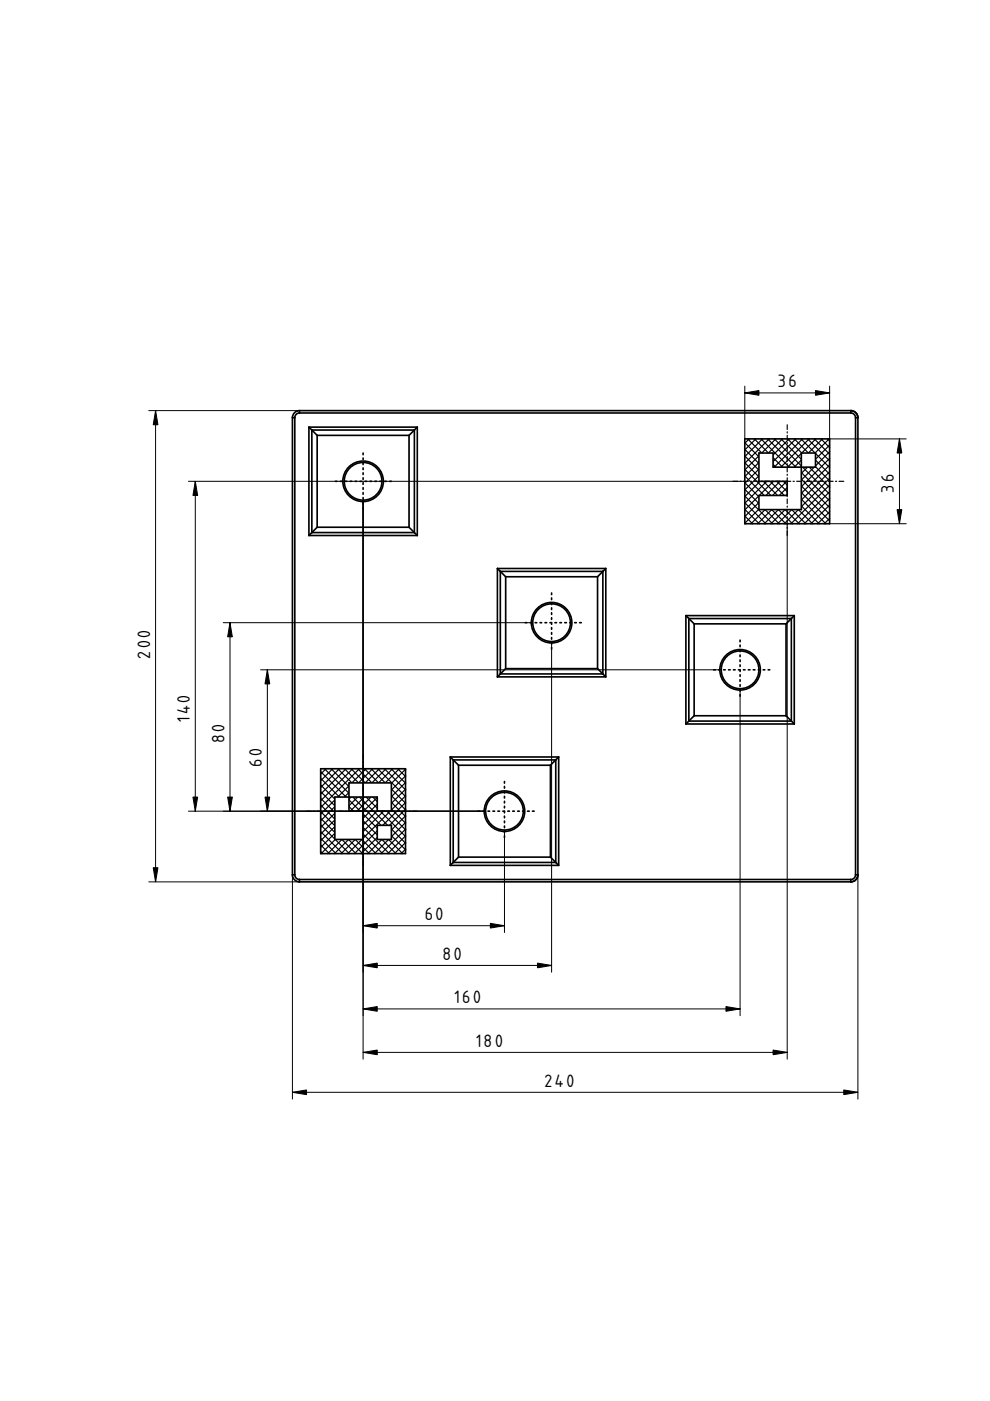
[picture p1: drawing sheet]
<svg xmlns="http://www.w3.org/2000/svg" width="210mm" height="297mm" viewBox="0 0 210 297" stroke-linecap="round" stroke-linejoin="round" font-family="sans-serif">
<defs><g id="words">
<g font-size="4.7">
<text x="164.9" y="82.1">36</text>
<text x="189.5" y="104.5" transform="rotate(-90 189.5 104.5)">36</text>
<text x="31.8" y="139.6" transform="rotate(-90 31.8 139.6)">200</text>
<text x="40.2" y="153" transform="rotate(-90 40.2 153)">140</text>
<text x="47.6" y="157.6" transform="rotate(-90 47.6 157.6)">80</text>
<text x="55.5" y="162.5" transform="rotate(-90 55.5 162.5)">60</text>
<text x="90" y="195.1">60</text>
<text x="93.8" y="203.5">80</text>
<text x="96.4" y="212.7">160</text>
<text x="100.9" y="222">180</text>
<text x="115.5" y="230.4">240</text>
</g>
</g></defs>
<g fill="none" stroke="#000" stroke-width=".25">
<path d="M157.9 99.5l11.5 11.5M157.9 98.1l13 12.9M157.9 96.7l14.4 14.3M157.9 95.3l15.8 15.7M157.9 93.9l17.2 17.1M158.5 93.1l17.4 17.3M158.8 93.1l-.9 .9M159.9 93.1l16 15.9M160.3 93.1l-2.4 2.3M161.4 93.1l14.5 14.5M161.7 93.1l-3.8 3.7M162.8 93.1l13.1 13.1"/>
<path d="M163.1 93.1l-5.2 5.1M164.2 93.1l11.7 11.7M164.5 93.1l-6.6 6.5M165.6 93.1l10.3 10.3M165.9 93.1l-8 7.9M167 93.1l8.9 8.9M167.3 93.1l-9.4 9.4M168.4 93.1l7.5 7.4M168.7 93.1l-10.8 10.8M169.8 93.1l6.1 6M170.1 93.1l-12.2 12.2M171.2 93.1l4.7 4.6"/>
<path d="M171.6 93.1l-13.7 13.6M172.7 93.1l3.2 3.2M173 93.1l-15.1 15M174.1 93.1l1.8 1.8M174.4 93.1l-16.5 16.4M175.5 93.1l.4 .4M175.8 93.1l-17.9 17.8M175.9 94.4l-16.7 16.6M175.9 95.8l-15.3 15.2M175.9 97.2l-13.8 13.8M175.9 98.6l-12.4 12.4M157.9 110.8l.2 .2"/>
<path d="M157.9 109.4l1.7 1.6M157.9 108l3.1 3M157.9 106.6l4.5 4.4M157.9 105.2l5.9 5.8M157.9 103.7l7.3 7.3M157.9 102.3l8.7 8.7M157.9 100.9l10.1 10.1M175.9 100l-11 11M175.9 101.4l-9.6 9.6M175.9 102.8l-8.2 8.2M175.9 104.3l-6.8 6.7M175.9 105.7l-5.4 5.3"/>
<path d="M175.9 107.1l-4 3.9M175.9 108.5l-2.5 2.5M175.9 109.9l-1.1 1.1"/>
</g>
<path d="M68 163h18v18h-18z" fill-rule="evenodd" fill="#fff"/>
<g fill="none" stroke="#000" stroke-width=".25">
<path d="M68 179.1l1.8 1.9M68 177.7l3.2 3.3M68 176.3l4.7 4.7M68 174.9l6.1 6.1M68 173.5l7.5 7.5M68 172.1l8.9 8.9M68 170.7l10.3 10.3M68 169.3l11.7 11.7M68 167.8l13.1 13.2M68 166.4l14.5 14.6M68 165l16 16M68 163.6l17.4 17.4"/>
<path d="M68.8 163l17.2 17.2M69.1 163l-1.1 1.1M70.2 163l15.8 15.8M70.5 163l-2.5 2.5M71.6 163l14.4 14.3M71.9 163l-3.9 3.9M73 163l13 12.9M73.4 163l-5.4 5.4M74.4 163l11.6 11.5M74.8 163l-6.8 6.8M75.9 163l10.1 10.1M76.2 163l-8.2 8.2"/>
<path d="M77.3 163l8.7 8.7M77.6 163l-9.6 9.6M78.7 163l7.3 7.3M79 163l-11 11M80.1 163l5.9 5.9M80.4 163l-12.4 12.4M81.5 163l4.5 4.5M81.8 163l-13.8 13.8M82.9 163l3.1 3M83.3 163l-15.3 15.3M84.3 163l1.7 1.6M84.7 163l-16.7 16.7"/>
<path d="M85.8 163l.2 .2M86 163.1l-17.9 17.9M86 164.5l-16.5 16.5M86 165.9l-15.1 15.1M86 167.3l-13.7 13.7M86 168.7l-12.3 12.3M86 170.2l-10.8 10.8M86 171.6l-9.4 9.4M86 173l-8 8M86 174.4l-6.6 6.6M86 175.8l-5.2 5.2M86 177.2l-3.8 3.8"/>
<path d="M86 178.6l-2.4 2.4M68 180.6l.4 .4M86 180l-.9 1"/>
</g>
<g fill="#fff">
<path d="M160.9 96.1h3v2.9h6v-2.9h3v2.9h-3v9h-9v-3h6v-3h-6z" fill-rule="evenodd"/>
<path d="M71 169h3v-3h9v6h-3v-3h-6v3h3v6h-6z" fill-rule="evenodd"/>
<path d="M160.9 96.1h3v2.9h6v9h-9v-3h6v-3h-6z" fill-rule="evenodd"/>
<path d="M63.5 186.5h116.9v.5h-116.9z" fill-rule="evenodd"/>
<path d="M63.5 87.1h116.9v.5h-116.9z" fill-rule="evenodd"/>
<path d="M62 88.6h.5v96.9h-.5z" fill-rule="evenodd"/>
<path d="M181.4 88.6h.5v96.9h-.5z" fill-rule="evenodd"/>
<path d="M71 169h3v3h3v6h-6z" fill-rule="evenodd"/>
<path d="M74 166h9v6h-3v-3h-6z" fill-rule="evenodd"/>
<path d="M146 152.9l1.2-1.1h19.5l1.1 1.1z" fill-rule="evenodd"/>
<path d="M66.1 91.2h21.8l-1.2 1.1h-19.5z" fill-rule="evenodd"/>
<path d="M96.1 161.1h21.7l-1.1 1.1h-19.5z" fill-rule="evenodd"/>
<path d="M106.1 121.2h21.7l-1.1 1.1h-19.5z" fill-rule="evenodd"/>
<path d="M146 131.1l1.2 1.2v19.5l-1.2 1.1z" fill-rule="evenodd"/>
<path d="M106.1 142.9l1.1-1.1h19.5l1.1 1.1z" fill-rule="evenodd"/>
<path d="M96.1 182.9l1.1-1.2h19.5l1.1 1.2z" fill-rule="evenodd"/>
<path d="M127.8 121.2v21.7l-1.1-1.1v-19.5z" fill-rule="evenodd"/>
<path d="M67.2 111.8h19.5l1.2 1.1h-21.8z" fill-rule="evenodd"/>
<path d="M86.7 92.3l1.2-1.1v21.7l-1.2-1.1z" fill-rule="evenodd"/>
<path d="M146 131.1h21.8l-1.1 1.2h-19.5z" fill-rule="evenodd"/>
<path d="M167.8 131.1v21.8l-1.1-1.1v-19.5z" fill-rule="evenodd"/>
<path d="M106.1 121.2l1.1 1.1v19.5l-1.1 1.1z" fill-rule="evenodd"/>
<path d="M117.8 161.1v21.8l-1.1-1.2v-19.5z" fill-rule="evenodd"/>
<path d="M96.1 161.1l1.1 1.1v19.5l-1.1 1.2z" fill-rule="evenodd"/>
<path d="M66.1 91.2l1.1 1.1v19.5l-1.1 1.1z" fill-rule="evenodd"/>
<path d="M65.5 90.6h23l-.6 .6h-21.8z" fill-rule="evenodd"/>
<path d="M167.8 131.1l.6-.6v23l-.6-.6z" fill-rule="evenodd"/>
<path d="M105.5 120.5h22.9l-.6 .7h-21.7z" fill-rule="evenodd"/>
<path d="M105.5 120.5l.6 .7v21.7l-.6 .6z" fill-rule="evenodd"/>
<path d="M127.8 121.2l.6-.7v23l-.6-.6z" fill-rule="evenodd"/>
<path d="M95.5 183.5l.6-.6h21.7l.6 .6z" fill-rule="evenodd"/>
<path d="M145.4 130.5h23l-.6 .6h-21.8z" fill-rule="evenodd"/>
<path d="M145.4 130.5l.6 .6v21.8l-.6 .6z" fill-rule="evenodd"/>
<path d="M88.5 90.6v22.9l-.6-.6v-21.7z" fill-rule="evenodd"/>
<path d="M65.5 90.6l.6 .6v21.7l-.6 .6z" fill-rule="evenodd"/>
<path d="M95.5 160.5l.6 .6v21.8l-.6 .6z" fill-rule="evenodd"/>
<path d="M65.5 113.5l.6-.6h21.8l.6 .6z" fill-rule="evenodd"/>
<path d="M117.8 161.1l.6-.6v23l-.6-.6z" fill-rule="evenodd"/>
<path d="M145.4 153.5l.6-.6h21.8l.6 .6z" fill-rule="evenodd"/>
<path d="M95.5 160.5h22.9l-.6 .6h-21.7z" fill-rule="evenodd"/>
<path d="M105.5 143.5l.6-.6h21.7l.6 .6z" fill-rule="evenodd"/>
<path d="M169.9 96.1h3v2.9h-3z" fill-rule="evenodd"/>
<path d="M80 175h3v3h-3z" fill-rule="evenodd"/>
<path d="M62.3 87.7l.7-.6h.5v.5a1 1 0 0 0-1 1h-.5z" fill-rule="evenodd"/>
<path d="M180.4 87.1a1.5 1.5 0 0 1 1.5 1.5h-.5a1 1 0 0 0-1-1z" fill-rule="evenodd"/>
<path d="M181.4 185.5h.5a1.5 1.5 0 0 1-1.5 1.5v-.5a1 1 0 0 0 1-1z" fill-rule="evenodd"/>
<path d="M62 185.5h.5a1 1 0 0 0 1 1v.5a1.5 1.5 0 0 1-1.5-1.5z" fill-rule="evenodd"/>
<circle cx="77" cy="102" r="4.3"/>
<circle cx="156.9" cy="142" r="4.3"/>
<circle cx="107" cy="172" r="4.3"/>
<circle cx="117" cy="132" r="4.3"/>
<circle cx="77" cy="102" r="4"/>
<circle cx="156.9" cy="142" r="4"/>
<circle cx="117" cy="132" r="4"/>
<circle cx="107" cy="172" r="4"/>
</g>
<g fill="none" stroke="#000" stroke-width=".35">
<path d="M62 88.6v96.9M62 88.6h.5M62.5 88.6v96.9M63.5 87.1a1.5 1.5 0 0 0-1.5 1.5M63.5 87.6a1 1 0 0 0-1 1M63.5 87.1h116.9M63.5 87.6h116.9M63.5 87.1v.5M65.5 90.6v22.9M65.5 90.6h23M65.5 90.6l1.7 1.7M66.1 91.2h21.8v21.7h-21.8z"/>
<path d="M67.2 92.3v19.5M67.2 92.3h19.5M86.7 92.3v19.5M88.5 90.6v22.9M88.5 90.6l-1.8 1.7M157.9 93.1h18v17.9h-18zM160.9 96.1h3v2.9h9v-2.9h-3v11.9h-9v-3h6v-3h-6zM180.4 87.1a1.5 1.5 0 0 1 1.5 1.5M180.4 87.6a1 1 0 0 1 1 1M180.4 87.1v.5M181.4 88.6h.5M181.4 88.6v96.9"/>
<path d="M181.9 88.6v96.9M65.5 113.5h23M67.2 111.8l-1.7 1.7M67.2 111.8h19.5M86.7 111.8l1.8 1.7M105.5 120.5v23M105.5 120.5h22.9M105.5 120.5l1.7 1.8M106.1 121.2h21.7v21.7h-21.7zM107.2 122.3h19.5M107.2 122.3v19.5M126.7 122.3v19.5"/>
<path d="M128.4 120.5v23M128.4 120.5l-1.7 1.8M145.4 130.5l1.8 1.8M145.4 130.5h23M145.4 130.5v23M146 131.1h21.8v21.8h-21.8zM147.2 132.3h19.5M147.2 132.3v19.5M166.7 132.3v19.5M168.4 130.5l-1.7 1.8M168.4 130.5v23M105.5 143.5h22.9"/>
<path d="M107.2 141.8l-1.7 1.7M107.2 141.8h19.5M126.7 141.8l1.7 1.7M145.4 153.5h23M147.2 151.8h19.5M147.2 151.8l-1.8 1.7M166.7 151.8l1.7 1.7M68 163h18v18h-18zM74 166v6h3v6h-6v-9h9v3h3v-6zM80 175h3v3h-3zM95.5 160.5v23M95.5 160.5h22.9"/>
<path d="M95.5 160.5l1.7 1.7M96.1 161.1h21.7v21.8h-21.7zM97.2 162.2v19.5M97.2 162.2h19.5M116.7 162.2v19.5M118.4 160.5v23M118.4 160.5l-1.7 1.7M62 185.5a1.5 1.5 0 0 0 1.5 1.5M62 185.5h.5M62.5 185.5a1 1 0 0 0 1 1M63.5 187h116.9M63.5 186.5h116.9"/>
<path d="M63.5 186.5v.5M95.5 183.5h22.9M97.2 181.7l-1.7 1.8M97.2 181.7h19.5M116.7 181.7l1.7 1.8M180.4 186.5v.5M181.4 185.5a1 1 0 0 1-1 1M181.4 185.5h.5M181.9 185.5a1.5 1.5 0 0 1-1.5 1.5"/>
<circle cx="77" cy="102" r="4"/>
<circle cx="77" cy="102" r="4.3"/>
<circle cx="117" cy="132" r="4"/>
<circle cx="117" cy="132" r="4.3"/>
<circle cx="156.9" cy="142" r="4"/>
<circle cx="156.9" cy="142" r="4.3"/>
<circle cx="107" cy="172" r="4"/>
<circle cx="107" cy="172" r="4.3"/>
</g>
<path d="M166.9 90.1v23.9M178.9 102h-24M77 160v24M65 172h24" fill="none" stroke="#000" stroke-width=".25" stroke-dasharray="1 .5 .2 .5"/>
<path d="M77 96.1v11.9M83 102h-12M117 125.7v12.6M123.2 132h-12.5M156.9 135.7v12.6M163.2 142h-12.6M107 165.7v12.6M113.3 172h-12.6" fill="none" stroke="#000" stroke-width=".35" stroke-dasharray=".3 .7"/>
<g fill="none" stroke="#000" stroke-width=".21">
<path d="M31.5 87.1h32M33 87.1v99.9M157.9 83.3h18M157.9 81.9v11.2M175.9 81.9v11.2h16.2M190.7 93.1v17.9M40 102h117.9M41.4 102v70M77 106.3v118.3M166.9 111v113.6M175.9 111h16.2M47.3 132h65.4"/>
<path d="M48.8 132v40M117 136.3v69.8M55.2 142h97.4M56.7 142v30M156.9 146.3v69M40 172h62.7M107 176.3v21.4M31.5 187h32M62 185.5v47.5M77 196.3h30M181.9 185.5v47.5M77 204.7h40"/>
<path d="M77 213.9h79.9M62 231.6h119.9M77 223.1h89.9"/>
</g>
<g fill="#000" stroke="#000" stroke-width=".21">
<path d="M33 87.1l.5 3h-1zM157.9 83.3l3-.5v1zM172.9 82.8l3 .5-3 .5zM190.7 93.1l.5 3h-1zM41.4 102l.5 3h-1zM190.2 108h1l-.5 3zM48.8 132l.5 3h-1zM56.7 142l.5 3h-1zM40.9 169h1l-.5 3zM48.3 169h1l-.5 3zM56.2 169h1l-.5 3zM32.5 184h1l-.5 3z"/>
<path d="M77 196.3l3-.5v1zM104 195.8l3 .5-3 .5zM77 204.7l3-.5v1zM77 213.9l3-.5v1zM114 204.2l3 .5-3 .5zM153.9 213.4l3 .5-3 .5zM62 231.6l3-.5v1zM77 223.1l3-.5v1zM163.9 222.6l3 .5-3 .5zM178.9 231.1l3 .5-3 .5z"/>
</g>
<use href="#words"/>
</svg>
